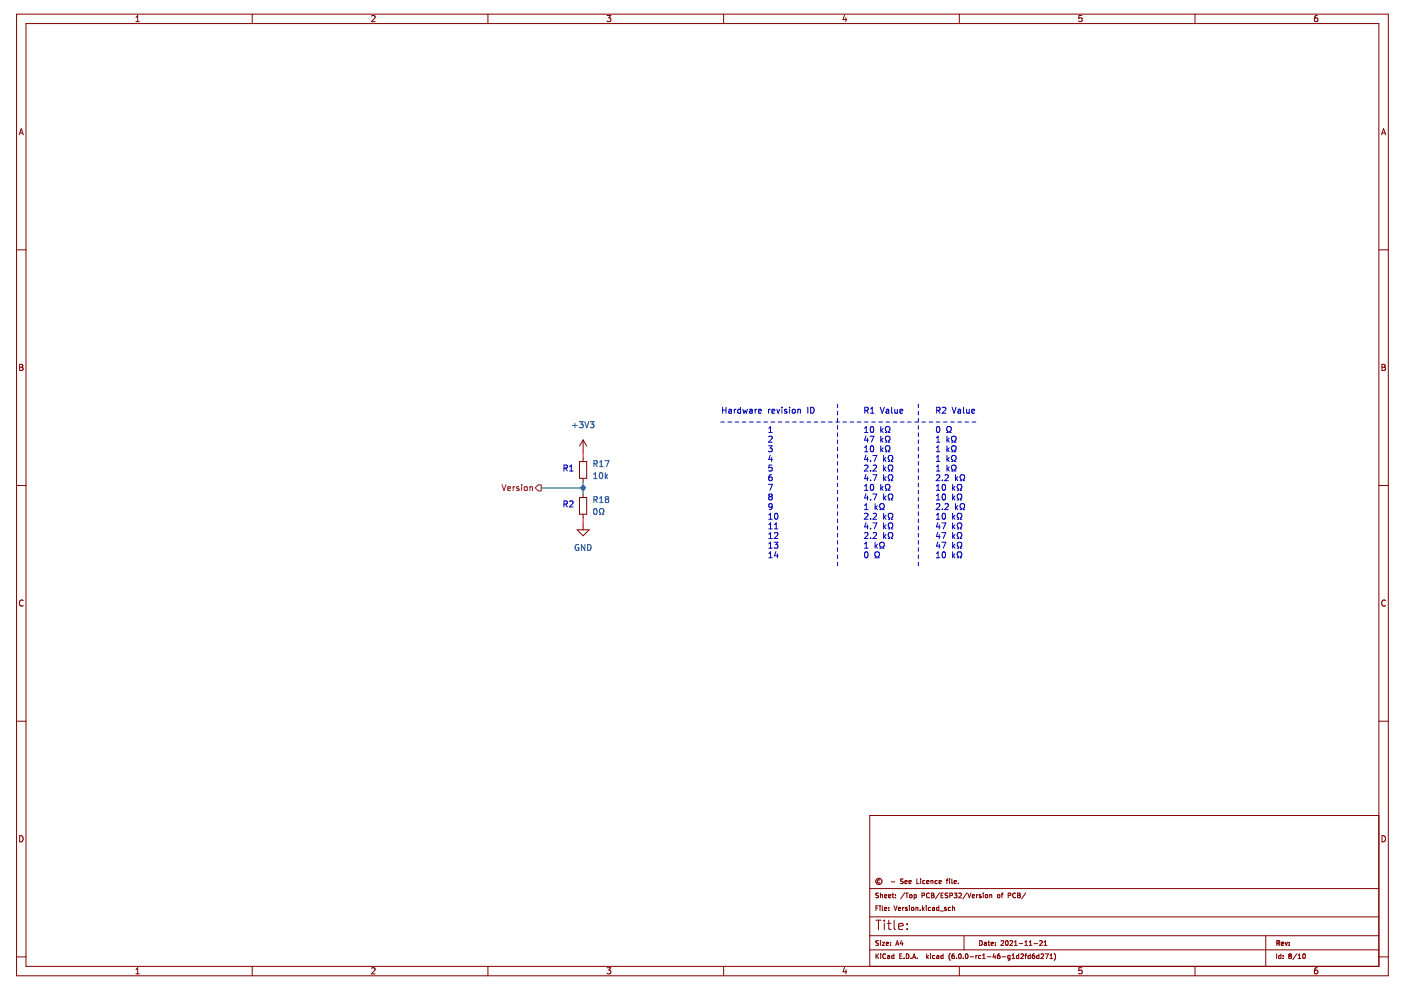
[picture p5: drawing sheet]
<svg xmlns="http://www.w3.org/2000/svg" width="297mm" height="210mm" viewBox="0 0 297 210" stroke-linecap="round" stroke-linejoin="round" font-family="sans-serif">
<path d="M.5 0h296.6v209.9h-296.6z" fill-rule="evenodd" fill="#fff" stroke="#fff" stroke-width=".21"/>
<g fill="none" stroke="#840000" stroke-width=".21">
<path d="M3.5 3h290.8v203.9h-290.8zM5.5 5h286.8v199.9h-286.8zM28.8 4.6h.8M28.8 3.7l.4-.4v1.3M53.5 3v2M78.8 3.4l.5-.1 .2 .4-.8 .9h.8M103.5 3v2M128.7 3.3h.8l-.4 .5 .3 .1v.6l-.1 .1-.6-.1M153.4 3v2M179 3.2l-.3 1h.8M179.4 3.7v.9M203.4 3v2"/>
<path d="M229.4 3.3h-.6l-.1 .6 .6-.1 .1 .7-.2 .1-.5-.1M253.4 3v2M279.3 3.3h-.4l-.2 .3v.7l.2 .3 .5-.1-.1-.7h-.4l-.2 .2M4.1 28.6l.4-1.3 .4 1.3M4.2 28.2h.6M292.9 28.6l.4-1.3 .5 1.3M293 28.2h.7M3.5 53h2M292.3 53h2M4.2 77.2h.4l.2 .3-.2 .4 .2 .1 .1 .3-.2 .2h-.5zM4.2 77.9h.4M293 77.2h.4l.3 .3-.3 .4 .3 .1v.3l-.2 .2h-.5z"/>
<path d="M293 77.9h.4M122.9 97.9h1.5v3.5h-1.5zM123.6 93.3v2.5M123.6 97.1v.8M123.6 93.3l-.7 1.3M123.6 93.3l.8 1.3M3.5 102.9h2M122.4 112.3h2.5l-1.3 1.3zM122.9 105.5h1.5v3.5h-1.5zM123.6 101.4v.8M123.6 104.7v.8M123.6 109v.8"/>
<path d="M123.6 111.1v1.2M292.3 102.9h2M4.9 127.3a.58 .58 0 0 0-.8 .6 .58 .58 0 0 0 .8 .5M293.7 127.3a.58 .58 0 0 0-.8 .6 .58 .58 0 0 0 .8 .5M3.5 152.9h2M292.3 152.9h2M4.2 177.2a.66 .66 0 0 1 .7 .6 .66 .66 0 0 1-.7 .7zM292.3 172.9h-107.9v32M293 177.2a.66 .66 0 0 1 .8 .6 .66 .66 0 0 1-.8 .7zM184.4 198.4h107.9M184.4 194.4h107.9M184.4 188.4h107.9"/>
<path d="M185.7 195.1h1.1M185.7 192.5h.4M186.2 192.1h-.5v1M186.2 199.5h-.5a.42 .42 0 0 0 .5 .6v.3h-.5M186.2 189.4h-.5a.42 .42 0 0 0 .5 .6v.3h-.5M186.2 195.1v2M186.5 186.6a.34 .34 0 0 0-.5 .3 .34 .34 0 0 0 .5 .3M186.6 192.1h.1M186.6 192.4v.7M186.7 189.4v1M186.7 199.4v.1M186.7 199.8v.6"/>
<path d="M186.7 189.8l.4-.1v.7M187.1 199.8h.5l-.5 .6h.5M187.1 192.1v.8l.1 .2M187.5 195.1v.2M187.5 195.8v1.3M187.5 192.7l.5-.1v-.2h-.3l-.2 .1 .1 .5h.4M187.5 190l.5-.1v-.2h-.3l-.2 .1 .1 .5h.4M188.1 195.8h.8M188.4 190l.5-.1-.1-.2h-.3l-.1 .1v.5h.4M188.4 192.4v.1M188.4 193v.1M188.4 195.1v1.7l.1 .2 .4 .1"/>
<path d="M188.8 199.8v.1M189 187h.7M189.1 189.7h.4M189.3 189.4v.8l.2 .2M189.5 192.1l.4 1 .3-1M189.6 195.1v1.7l.3 .3M189.9 190.3v.1M189.9 189.7v.1M190.5 192.7l.5-.1-.1-.2h-.3l-.1 .1v.5h.4M190.5 196.4l1-.2-.1-.3-.6-.1-.3 .3 .1 .9h.8M191.1 199.4l-.2 .7h.6M191.3 199.8v.6"/>
<path d="M191.4 192.4v.7M191.5 186.4h-.5a.42 .42 0 0 0 .4 .6v.3h-.5M191.7 192.4l-.3 .2M191.8 189.3l-.8 1.3M191.9 187l.4-.1v-.2h-.3l-.1 .1v.5h.4M192 189.4h.6M192.3 189.4v1M192.3 192.4h-.2l-.1 .2 .4 .3M192.3 196.9v.2M192.3 195.9v.2M192.4 192.9l-.2 .2-.2-.1M192.4 192.9h.1"/>
<path d="M192.7 187l.5-.1-.1-.2h-.2l-.2 .1 .1 .5h.3M192.8 192.1h.1M192.8 192.4v.7M192.9 189.8h.4v.5h-.4zM193.3 192.5h.4v.5h-.4zM193.8 189.7h.3l.2 .2-.1 .4h-.4M193.8 189.7v1M194.2 192.5l.4-.1v.7M194.2 192.4v.7M194.4 186.4v1h.5M195.1 193v.1M195.2 186.4h.1"/>
<path d="M195.2 186.7v.7M195.5 189.9l.5-.1v-.4h-.5v1M195.6 192.1v1M195.7 192.7l.3 .4M196 192.4l-.4 .4M196.1 186.7h-.3l-.2 .2 .1 .4h.4M196.4 192.1h.1M196.4 192.4v.7M196.5 187l.5-.1-.1-.2h-.3l-.1 .1v.5h.4M197 189.4a.44 .44 0 0 0-.6 .5 .44 .44 0 0 0 .6 .4M197.3 192.4h-.3l-.2 .2 .1 .4h.4M197.4 186.8l.4-.1v.7"/>
<path d="M197.4 186.7v.7M197.5 189.4h.3l.2 .1-.2 .3 .2 .4-.1 .2h-.4zM197.5 189.8h.3M197.7 192.4h.4v.7M198.1 192.6l-.4 .2 .1 .3 .3-.1M198.7 186.7h-.3l-.2 .2 .1 .4h.4M199 192.1v1M199 192.4h-.2l-.2 .2 .1 .4h.3M199.1 187l.5-.1-.1-.2h-.3l-.1 .1v.5h.4M199.2 189.3l-.9 1.3M199.3 193.1h.7M199.5 189.8h.4"/>
<path d="M200 189.4h-.5v1h.5M200.6 192.4h-.2l-.2 .2 .5 .3M200.6 186.7h.4M200.7 192.9l-.2 .2-.3-.1M200.7 192.9h.1M201 189.4h-.6a.42 .42 0 0 0 .5 .6v.3h-.5M201 186.4l-.2 .1v.9M201.3 186.4h.1M201.3 186.7v.7M201.4 189.9l.5-.1v-.4h-.5v1M201.5 192.4h-.3l-.2 .2 .1 .4h.4M201.8 186.4v.8l.2 .2"/>
<path d="M202 192.5l.3-.1 .1 .7M202 192.1v1M202.3 189.4h.6l-.3 .3 .3 .1v.5h-.6M202.3 187l.5-.1-.1-.2h-.3l-.1 .1v.5h.4M203.2 187.3v.1M203.3 189.4h.4l.2 .2-.7 .8h.7M204.4 198.4v3M205 189.3l-.9 1.3M205.2 189.4l.3 1 .4-1M206.1 190l.5-.1v-.2h-.3l-.2 .1 .1 .5h.4M207 189.7v.7M207.3 189.7l-.3 .2"/>
<path d="M207.7 199.4a.5 .5 0 0 1 .6 .5 .5 .5 0 0 1-.6 .5zM208 189.7l-.4 .1 .4 .3v.2h-.4M208.5 189.4h.1M208.5 189.7v.7M208.7 199.8h.4v.6M208.9 189.8h.5l-.1 .5h-.4zM209.5 199.8h.4M209.6 199.4v.9l.3 .1M209.9 189.8l.3-.1 .1 .7M209.9 189.7v.7M211 199.8v.1M211.5 189.8h.4v.5h-.4z"/>
<path d="M211.6 189.7l-.1 .1M212.2 199.5l.4-.1 .2 .3-.6 .7h.6M212.3 189.7h.4M212.7 189.4l-.3 .1v.9M213.3 199.5l.1-.1a.49 .49 0 0 1 .4 .6 .49 .49 0 0 1-.5 .4l-.1-.3zM213.8 189.9l.4-.1 .1-.4h-.5v1M214.1 199.5l.4-.1 .2 .3-.6 .7h.6M215.1 199.7l.3-.3v1M215.3 189.4a.44 .44 0 0 0-.6 .5 .44 .44 0 0 0 .6 .4M215.8 189.8h.3M216.2 189.8h-.1M216.2 189.7v.1"/>
<path d="M216.2 189.7v-.3h-.4v1l.5-.1v-.3l-.2-.2M217.3 199.7l.3-.3v1M217.5 189.3l-.9 1.3M218.2 199.7l.3-.3v1M220.4 199.5l.4-.1 .2 .3-.6 .7h.6M221.4 199.7l.3-.3v1M268.4 198.4v6.5M3.5 202.9h2M28.8 205.6l.4-.4v1.3M28.8 206.5h.8M53.5 204.9v2M78.8 205.3l.5-.1 .2 .4-.8 .9h.8"/>
<path d="M103.5 204.9v2M128.7 205.2h.8l-.4 .5 .3 .1v.6l-.1 .1-.6-.1M153.4 204.9v2M179 205.1l-.3 .9h.8M179.4 205.6v.9M184.4 201.4h107.9M185.7 202.2v1M185.9 202.7l.4 .5M186.3 202.2l-.6 .6M186.7 202.2v.1M186.7 202.6v.6M187.7 202.3a.45 .45 0 0 0-.6 .5 .45 .45 0 0 0 .7 .3"/>
<path d="M187.7 202.3h.1M187.9 200.1l.5-.1-.1-.2h-.2l-.2 .1 .1 .5h.3M188.2 202.6h.3l.1 .1v.5h-.3l-.1-.3 .4-.1M188.8 200.4h.1M189.5 202.2v1h-.4v-.5l.4-.1M189.9 200.4l.3-1 .4 1M190 200.2h.5M190.8 202.7h.3M191.2 202.2h-.4v1h.4M191.7 203.1v.1M192.1 202.2a.5 .5 0 0 1 .6 .5 .5 .5 0 0 1-.6 .5zM193.1 203.1v.1"/>
<path d="M193.5 203.2l.3-1 .3 1M193.6 203h.5M194.5 203.1v.1M196.5 202.2v1M196.6 202.9l.3 .3M196.9 202.6l-.4 .4M197.3 202.2v.1M197.3 202.6v.6M198.2 202.6h-.3l-.2 .2 .1 .4h.4M198.6 202.6h.3l.1 .1v.5h-.3l-.1-.3 .4-.1M200 202.2v1h-.4l-.1-.5 .5-.1M201.5 202.1a1.15 1.15 0 0 0 0 1.5"/>
<path d="M202.3 202.2l-.4 .3-.1 .6 .2 .1 .3-.1v-.4l-.3-.1-.2 .2M202.8 203.1v.1M203.3 202.3l.2-.1a.49 .49 0 0 1 .3 .6 .49 .49 0 0 1-.4 .4l-.2-.3zM203.4 204.9v2M204.2 203.1v.1M204.8 202.3l.1-.1a.49 .49 0 0 1 .4 .6 .49 .49 0 0 1-.5 .4l-.1-.3zM205.7 202.9h.7M206.9 202.6v.6M207.2 202.6l-.3 .2M207.9 202.6h-.2l-.2 .2 .1 .4h.3M208.3 202.5l.3-.3v1M208.3 203.2h.6"/>
<path d="M209.1 200l-.4 .2 .1 .2h.3M209.3 202.9h.8M210.1 200.1l.5-.1v-.2h-.3l-.2 .1 .1 .5h.4M210.8 202.2l-.3 .7h.6M211 202.6v.6M211 200.4h.1M211.9 202.2l-.4 .3v.6l.2 .1 .3-.1-.1-.4-.2-.1-.2 .2M212.5 202.9h.7M214.1 202.6h-.3l-.1 .2 .1 .4h.3M214.1 202.6v.8l-.2 .2-.2-.1M214.6 203.2h.5M214.6 202.5l.2-.3v1"/>
<path d="M215.1 200.4h.6M216 202.2v1h-.4v-.5l.4-.1M216.1 200.1h.7M216.4 202.3l.4-.1 .2 .3-.6 .7h.6M217.3 200.4h.5M217.3 202.6h.4M217.7 202.2l-.3 .2v.8M218.2 200.4h.6M218.4 202.2v1h-.4v-.5l.4-.1M219 202.3l-.2 .8 .2 .1 .4-.1-.1-.4-.3-.1-.2 .2M219 202.3h.1M219.2 200.1h.8"/>
<path d="M219.3 202.2l-.3 .1M220.3 202.2v1h-.4l-.1-.5 .5-.1M220.7 202.3l.4-.1 .2 .3-.6 .7h.6M221.4 200.4h.5M221.6 202.2h.7l-.5 1M222.6 203.2h.6M222.6 202.5l.3-.3v1M223.5 202.1a1.15 1.15 0 0 1 0 1.5M229.4 205.2h-.6l-.1 .6 .6-.1 .1 .7-.2 .1-.5-.1M253.4 204.9v2M270.7 202.2v1M271.6 202.2v1h-.4v-.5l.4-.1"/>
<path d="M272.1 203.1v.1M272.1 202.6v.1M273.4 202.7l-.2 .2 .2 .3 .4-.1-.2-.4M273.4 202.7l-.2-.2 .2-.3 .4 .2-.2 .3M273.4 202.7h.2M275 202.2l-.9 1.3M275.2 203.2h.6M275.2 202.5l.3-.3v1M276.3 202.3l.1-.1a.49 .49 0 0 1 .4 .6 .49 .49 0 0 1-.5 .4l-.1-.3zM276.3 202.3h.1M279.3 205.2h-.4l-.2 .3v.7l.2 .3 .5-.1-.1-.7h-.4l-.2 .2M292.3 202.9h2"/>
<circle cx="186.3" cy="186.9" r=".67"/>
</g>
<path d="M270.7 200l.5-.1 .1-.4-.6-.1v1M271 200l.3 .4M272.5 199.8l.2 .6 .3-.6M273.3 199.8v.1M271.7 200.1l.5-.1-.1-.2h-.3l-.1 .1v.5h.4M273.3 200.4h.1" fill="none" stroke="#840000" stroke-width=".26"/>
<g fill="none" stroke="#006464" stroke-width=".21">
<path d="M121.4 90.2h1M121.9 89.7v1M122.8 89.4h.8l-.4 .5 .4 .1v.6l-.2 .1-.6-.1M124 89.4l.4 1.3 .4-1.3M125.1 89.4h.8l-.4 .5 .4 .1v.6l-.2 .1-.6-.1M125.9 98.3h.6l.1-.5-.7-.1v1.2M126.2 98.3l.4 .6M127.1 98l.4-.3v1.2M127.1 98.9h.8M128.3 97.7h.8l-.5 1.2M122.7 115.5a.58 .58 0 0 0-.8 .6 .58 .58 0 0 0 .8 .5v-.4h-.2M124 115.4v1.3l-.7-1.3v1.3"/>
<path d="M124.6 115.4a.64 .64 0 0 1 .7 .7 .64 .64 0 0 1-.7 .6zM125.9 101.5h.7M125.9 100.6l.3-.4v1.3M125.9 106l.6-.1 .1-.5-.7-.1v1.3M126 107.9l.2-.1a.68 .68 0 0 1 .4 .7 .68 .68 0 0 1-.4 .6l-.3-.5zM126.2 106l.4 .6M127.1 109.1h.3v-.2a.54 .54 0 0 1-.3-.8 .54 .54 0 0 1 .8-.2l.1 .6-.3 .4v.2h.3M127.1 106.6h.8M127.1 105.7l.4-.4v1.3M127.2 100.3l.2-.1a.68 .68 0 0 1 .4 .6 .68 .68 0 0 1-.4 .7l-.3-.5zM128.3 100.2v1.3M128.5 101l.3 .5"/>
<path d="M128.6 105.8l-.3-.2 .3-.3h.2l.3 .2-.3 .3M128.6 105.8l-.3 .3 .1 .3 .2 .2h.2l.3-.3-.1-.3-.2-.2M128.6 105.8h.2M128.8 100.6l-.5 .5"/>
</g>
<path d="M106.4 102.8l.5 1.2 .4-1.2M107.6 103.6l.7-.1-.1-.3h-.4l-.2 .2 .1 .6h.5M108.8 103.2v.8M109.2 103.2l-.4 .2M110 103.2h-.3l-.2 .2 .1 .1 .4 .2v.3h-.5M110.6 102.8v.1M110.6 103.2v.8M111.2 103.3l.2-.1 .4 .1-.1 .7-.5-.1zM112.4 103.3l.4-.1 .1 .8M112.4 103.2v.8M114.1 102.8h.6v1.3h-.6l-.6-.7z" fill="none" stroke="#725600" stroke-width=".21"/>
<g fill="none" stroke="#0000c2" stroke-width=".21">
<path d="M119.6 99.3l.6-.1v-.5l-.6-.1v1.3M119.9 99.3l.4 .6M120.8 99.9h.7M120.8 99l.3-.4v1.3M152.8 89.5h.8M153.2 86.3v1.3M153.2 87h.7M153.9 86.3v1.3M154.3 89.5h.8M154.5 86.8h.5l.1 .8M155.1 87.1l-.6 .2 .2 .3h.4M155.7 86.8v.8"/>
<path d="M155.9 89.5h.7M156 86.8l-.3 .2M157 86.8h-.3l-.3 .2 .1 .6h.5M157 86.3v1.3M157.4 89.5h.8M157.5 86.8l.2 .8 .3-.6 .2 .6 .3-.8M158.9 89.5h.8M158.9 86.8h.5l.1 .8M159.5 87.1l-.6 .2 .2 .3h.4M160.1 86.8v.8M160.4 89.5h.8M160.5 86.8l-.4 .2"/>
<path d="M160.8 87.2l.6-.1v-.3h-.4l-.2 .2 .1 .6h.5M162 89.5h.7M162.9 86.8v.8M162.9 94.5h.8l-.4 .5 .4 .1v.6l-.2 .1-.6-.1M163 90.8l.4-.4v1.3M163 91.7h.7M163 92.6l.5-.1 .2 .3-.8 .9h.8M163.3 86.8l-.4 .2M163.3 96.5l-.3 .9h.8M163.5 89.5h.7M163.6 97v.8M163.7 87.2l.6-.1-.1-.3h-.4l-.1 .2v.6h.5"/>
<path d="M163.7 98.6h-.6l-.1 .6h.6l.1 .6-.2 .1-.5-.1M164.7 86.8l.3 .8 .3-.8M165 89.5h.8M165.8 86.3v.2M165.8 86.8v.8M166.5 89.5h.8M166.8 86.8h-.3l-.2 .2 .1 .1 .4 .2v.3h-.5M167.4 86.3v.2M167.4 86.8v.8M168 86.9l.2-.1 .4 .1-.1 .7-.5-.1zM168.1 89.5h.7M169.2 86.9l.4-.1 .1 .8"/>
<path d="M169.2 86.8v.8M169.6 89.5h.7M171.1 89.5h.8M171.3 86.3v1.3M171.9 86.3a.64 .64 0 0 1 .7 .7 .64 .64 0 0 1-.7 .6zM172.6 89.5h.8M174.1 89.5h.8M175.7 89.5h.7M177.2 89.5h.8M177.6 85.7v.7M177.6 87.2v.8M177.6 88.7v.8"/>
<path d="M177.6 90.2v.8M177.6 91.8v.7M177.6 93.3v.8M177.6 94.8v.8M177.6 96.3v.8M177.6 97.9v.7M177.6 99.4v.7M178.7 89.5h.8M180.2 89.5h.8M181.8 89.5h.7M183.3 89.5h.7M183.3 98.7l.5-.1 .2 .4-.8 .9h.8"/>
<path d="M183.3 91.7h.7M183.3 90.8l.4-.4v1.3M183.3 94.9l.4-.4v1.3M183.3 95.8h.7M183.4 87h.6v-.5l-.6-.2v1.3M183.6 92.4l-.3 .9h.8M183.6 96.5l-.3 .9h.8M183.7 87l.4 .6M183.9 92.9v.8M183.9 97v.8M184.5 92.5h.8l-.5 1.2M184.6 87.6h.7"/>
<path d="M184.6 86.7l.3-.4v1.3M184.6 97.7v.1M184.6 99.8v.1M184.7 94.6l.1-.1a.68 .68 0 0 1 .5 .7 .68 .68 0 0 1-.5 .6 .84 .84 0 0 1-.1-1.2zM184.7 90.5l.1-.1a.68 .68 0 0 1 .5 .7 .68 .68 0 0 1-.5 .6 .84 .84 0 0 1-.1-1.2zM184.8 89.5h.8M185.1 96.6h.8l-.5 1.2M185.1 98.7l.5-.1 .2 .4-.7 .9h.7M186.3 89.5h.8M186.6 86.3l.5 1.3 .4-1.3M186.8 90.4v1.3M186.8 92.5v1.2"/>
<path d="M186.8 94.5v1.3M186.9 91.2l.3 .5M186.9 93.3l.3 .4M186.9 95.3l.3 .5M187.2 90.9l-.4 .4M187.2 92.9l-.4 .5M187.2 94.9l-.4 .5M187.4 96.6v1.2M187.4 98.6v1.3M187.5 97.3l.3 .5M187.5 99.4l.3 .5M187.7 91.7h.3v-.2a.54 .54 0 0 1-.3-.8 .54 .54 0 0 1 .8-.2l.2 .6-.3 .4v.2h.3"/>
<path d="M187.7 93.7h.3v-.2a.54 .54 0 0 1-.3-.7 .54 .54 0 0 1 .8-.3l.2 .6-.3 .4v.2h.3M187.7 95.8h.3v-.3a.54 .54 0 0 1-.3-.7 .54 .54 0 0 1 .8-.2l.2 .6-.3 .3v.3h.3M187.8 97l-.4 .5M187.8 99l-.4 .5M187.9 89.5h.7M187.9 86.8h.5v.8M188.3 97.8h.3v-.2a.54 .54 0 0 1-.2-.7 .54 .54 0 0 1 .7-.3l.2 .6-.3 .4v.2h.3M188.3 99.9h.3v-.3a.54 .54 0 0 1-.2-.7 .54 .54 0 0 1 .7-.2l.2 .6-.3 .3v.3h.3M188.4 87.1l-.6 .2 .2 .3h.4M189 86.3v1.1l.2 .2M189.4 89.5h.7M189.7 86.8l.1 .8 .5-.1"/>
<path d="M190.3 86.8v.8M190.8 87.2l.6-.1-.1-.3h-.3l-.2 .2 .1 .6h.4M190.9 89.5h.8M192.4 89.5h.8M194.7 88.7v.8h-.8M194.7 85.7v.7M194.7 87.2v.8M194.7 90.2v.8M194.7 91.8v.7M194.7 93.3v.8M194.7 94.8v.8M194.7 96.3v.8"/>
<path d="M194.7 97.9v.7M194.7 99.4v.7M195.5 89.5h.7M197 89.5h.8M198.5 89.5h.8M198.5 92.8l.4-.3v1.2M198.5 93.7h.8M198.5 94.9l.4-.4v1.3M198.5 96.9l.4-.3v1.2M198.5 99l.4-.4v1.3M198.5 95.8h.8M198.5 97.8h.8"/>
<path d="M198.5 99.9h.8M198.6 87h.6l.1-.5-.7-.2v1.3M198.7 90.6l.1-.2a.68 .68 0 0 1 .5 .7 .68 .68 0 0 1-.5 .6l-.3-.5zM198.9 87l.4 .6M199.8 86.5l.5-.2 .2 .4-.8 .9h.8M200 89.5h.8M200.7 91.7h.3v-.2a.54 .54 0 0 1-.3-.8 .54 .54 0 0 1 .8-.2l.2 .6-.3 .4v.2h.3M200.8 92.5v1.2M200.8 94.5v1.3M200.8 96.6v1.2M200.8 98.6v1.3M200.9 93.3l.4 .4"/>
<path d="M200.9 95.3l.4 .5M200.9 97.3l.4 .5M200.9 99.4l.4 .5M201.3 92.9l-.5 .5M201.3 94.9l-.5 .5M201.3 97l-.5 .5M201.3 99l-.5 .5M201.6 89.5h.7M201.7 93.7h.3v-.2a.54 .54 0 0 1-.2-.7 .54 .54 0 0 1 .7-.3l.2 .6-.3 .4v.2h.3M201.7 95.8h.3v-.3a.54 .54 0 0 1-.2-.7 .54 .54 0 0 1 .7-.2l.2 .6-.3 .3v.3h.3M201.7 97.8h.3v-.2a.54 .54 0 0 1-.2-.7 .54 .54 0 0 1 .7-.3l.2 .6-.3 .4v.2h.3M201.7 99.9h.3v-.3a.54 .54 0 0 1-.2-.7 .54 .54 0 0 1 .7-.2l.2 .6-.3 .3v.3h.3"/>
<path d="M201.9 86.3l.4 1.3 .4-1.3M203.1 89.5h.7M203.1 86.8h.5l.1 .8M203.7 87.1l-.6 .2 .2 .3h.4M204.3 86.3v1.1l.2 .2M204.6 89.5h.8M204.9 86.8l.1 .8 .5-.1M205.5 86.8v.8M206 87.2l.6-.1v-.3h-.4l-.2 .2 .1 .6h.5M206.1 89.5h.8M119.6 106.9l.6-.1v-.5l-.6-.1v1.3M119.9 106.9l.4 .6"/>
<path d="M120.8 106.3l.5-.1 .2 .4-.8 .9h.8M162.9 102.7h.9l-.6 1.3M163 109.2l.4-.4v1.3M163 111.2l.4-.3v1.2M163 113.3l.4-.4v1.3M163 115.3l.4-.3v1.2M163 117.4l.4-.4v1.3M163 110.1h.7M163 112.1h.7M163 114.2h.7M163 116.2h.7M163 118.3h.7"/>
<path d="M163.2 105.3l-.2-.3 .2-.3h.3l.2 .3-.2 .3M163.2 105.3l-.2 .2v.3l.2 .2h.3l.2-.2v-.4l-.2-.1M163.2 105.3h.3M163.6 100.7h-.4l-.1 .3-.1 .7 .2 .2 .5-.1-.1-.6-.4-.1-.2 .3M163.7 107.3l-.2 .3-.4-.1v-.6l.4-.1 .2 .2v.7l-.2 .3-.4 .1M164.1 115h.8l-.4 .4 .4 .2v.5l-.2 .1-.6-.1M164.2 113l.5-.1 .2 .4-.8 .9h.8M164.2 112.1h.7M164.2 111.2l.4-.3v1.2M164.3 108.9l.2-.1a.68 .68 0 0 1 .4 .7 .68 .68 0 0 1-.4 .6l-.3-.5zM164.5 116.9l-.3 .9h.8M164.8 117.4v.9"/>
<path d="M177.6 100.9v.8M177.6 102.4v.8M177.6 104v.7M177.6 105.5v.7M177.6 107v.8M177.6 108.5v.8M177.6 110v.8M177.6 111.6v.7M177.6 113.1v.8M177.6 114.6v.8M177.6 116.1v.8M177.6 117.7v.7"/>
<path d="M177.6 119.2v.7M183.3 103.1l.4-.4v1.3M183.3 107.1l.4-.3v1.3M183.3 115.3l.4-.3v1.2M183.3 108.9l.5-.1 .2 .4-.8 .9h.8M183.3 113l.5-.1 .2 .4-.8 .9h.8M183.3 104h.7M183.3 108.1h.7M183.3 116.2h.7M183.4 117.1l.2-.1a.68 .68 0 0 1 .4 .6 .68 .68 0 0 1-.4 .7l-.3-.5zM183.6 100.6l-.3 .9h.8M183.6 104.7l-.3 .9h.8"/>
<path d="M183.6 110.8l-.3 .9h.8M183.9 101.1v.8M183.9 105.2v.8M183.9 111.3v.8M184.6 101.8v.1M184.6 105.9v.1M184.6 110v.1M184.6 112v.1M184.6 114.1v.1M184.7 102.8l.1-.1a.68 .68 0 0 1 .5 .6 .68 .68 0 0 1-.5 .7 .84 .84 0 0 1-.1-1.2zM185.1 100.7h.8l-.5 1.2M185.1 104.7h.8l-.5 1.3"/>
<path d="M185.1 110.9h.8l-.5 1.2M185.1 108.9l.5-.1 .2 .4-.7 .9h.7M185.1 113l.5-.1 .2 .4-.7 .9h.7M185.5 118.3h.3v-.3a.54 .54 0 0 1-.3-.7 .54 .54 0 0 1 .8-.2l.1 .6-.3 .3v.3h.3M185.5 106.8v1.3M185.5 115v1.2M185.7 107.6l.3 .5M185.7 115.7l.3 .5M186 107.2l-.5 .5M186 115.4l-.5 .5M186.5 116.2h.3v-.2a.54 .54 0 0 1-.3-.8 .54 .54 0 0 1 .8-.2l.2 .6-.3 .4v.2h.3M186.5 108.1h.3v-.3a.54 .54 0 0 1-.3-.7 .54 .54 0 0 1 .8-.3l.2 .6-.3 .4v.3h.3"/>
<path d="M186.8 102.7v1.3M186.9 103.5l.3 .5M187.2 103.1l-.4 .5M187.4 100.7v1.2M187.4 104.7v1.3M187.4 108.8v1.3M187.4 110.9v1.2M187.4 112.9v1.3M187.5 101.4l.3 .5M187.5 105.5l.3 .5M187.5 109.6l.3 .5M187.5 111.7l.3 .4"/>
<path d="M187.5 113.7l.3 .5M187.7 104h.3v-.3a.54 .54 0 0 1-.3-.7 .54 .54 0 0 1 .8-.2l.2 .6-.3 .3v.3h.3M187.8 105.2l-.4 .4M187.8 101.1l-.4 .5M187.8 109.2l-.4 .5M187.8 111.3l-.4 .5M187.8 113.3l-.4 .5M188.3 101.9h.3v-.2a.54 .54 0 0 1-.2-.8 .54 .54 0 0 1 .7-.2l.2 .6-.3 .4v.2h.3M188.3 106h.3v-.2a.54 .54 0 0 1-.2-.8 .54 .54 0 0 1 .7-.2l.2 .6-.3 .4v.2h.3M188.3 110.1h.3v-.2a.54 .54 0 0 1-.2-.8 .54 .54 0 0 1 .7-.2l.2 .6-.3 .4v.2h.3M188.3 112.1h.3v-.2a.54 .54 0 0 1-.2-.7 .54 .54 0 0 1 .7-.3l.2 .6-.3 .4v.2h.3M188.3 114.2h.3v-.3a.54 .54 0 0 1-.2-.7 .54 .54 0 0 1 .7-.2l.2 .6-.3 .3v.3h.3"/>
<path d="M194.7 100.9v.8M194.7 102.4v.8M194.7 104v.7M194.7 105.5v.7M194.7 107v.8M194.7 108.5v.8M194.7 110v.8M194.7 111.6v.7M194.7 113.1v.8M194.7 114.6v.8M194.7 116.1v.8M194.7 117.7v.7"/>
<path d="M194.7 119.2v.7M198.5 100.8l.5-.1 .3 .3-.8 .9h.8M198.5 106.9l.5-.1 .3 .3-.8 1h.8M198.5 103.1l.4-.4v1.3M198.5 105.1l.4-.4v1.3M198.5 109.2l.4-.4v1.3M198.5 117.4l.4-.4v1.3M198.5 104h.8M198.5 106h.8M198.5 110.1h.8M198.5 118.3h.8M198.8 110.8l-.3 .9h.8"/>
<path d="M198.8 112.9l-.3 .9h.8M198.8 114.9l-.3 .9h.8M199.1 111.3v.8M199.1 113.3v.9M199.1 115.4v.8M199.7 110.9h.8l-.5 1.2M199.7 112.9h.8l-.5 1.3M199.7 115h.8l-.5 1.2M199.8 101.8v.1M199.8 107.9v.2M199.9 102.8l.1-.1a.68 .68 0 0 1 .5 .6 .68 .68 0 0 1-.5 .7l-.3-.5zM199.9 104.9l.1-.2a.68 .68 0 0 1 .5 .7 .68 .68 0 0 1-.5 .6l-.3-.5z"/>
<path d="M199.9 108.9l.1-.1a.68 .68 0 0 1 .5 .7 .68 .68 0 0 1-.5 .6l-.3-.5zM199.9 117.1l.1-.1a.68 .68 0 0 1 .5 .6 .68 .68 0 0 1-.5 .7l-.3-.5zM200.4 100.8l.4-.1 .3 .3-.8 .9h.8M200.4 106.9l.4-.1 .3 .3-.8 1h.8M202 102.7v1.3M202 104.7v1.3M202 108.8v1.3M202 110.9v1.2M202 112.9v1.3M202 115v1.2M202 117v1.3M202.1 103.5l.4 .5"/>
<path d="M202.1 105.5l.4 .5M202.1 109.6l.4 .5M202.1 111.7l.4 .4M202.1 113.7l.4 .5M202.1 115.7l.4 .5M202.1 117.8l.4 .5M202.5 103.1l-.5 .5M202.5 105.2l-.5 .4M202.5 109.2l-.5 .5M202.5 111.3l-.5 .5M202.5 113.3l-.5 .5M202.5 115.4l-.5 .5"/>
<path d="M202.5 117.4l-.5 .5M202.6 100.7v1.2M202.6 106.8v1.3M202.7 101.4l.4 .5M202.7 107.6l.4 .5M203 112.1h.3v-.2a.54 .54 0 0 1-.3-.7 .54 .54 0 0 1 .7-.3l.2 .6-.3 .4v.2h.3M203 104h.3v-.3a.54 .54 0 0 1-.3-.7 .54 .54 0 0 1 .7-.2l.2 .6-.3 .3v.3h.3M203 106h.3v-.2a.54 .54 0 0 1-.3-.8 .54 .54 0 0 1 .7-.2l.2 .6-.3 .4v.2h.3M203 110.1h.3v-.2a.54 .54 0 0 1-.3-.8 .54 .54 0 0 1 .7-.2l.2 .6-.3 .4v.2h.3M203 114.2h.3v-.3a.54 .54 0 0 1-.3-.7 .54 .54 0 0 1 .7-.2l.2 .6-.3 .3v.3h.3M203 116.2h.3v-.2a.54 .54 0 0 1-.3-.8 .54 .54 0 0 1 .7-.2l.2 .6-.3 .4v.2h.3M203 118.3h.3v-.3a.54 .54 0 0 1-.3-.7 .54 .54 0 0 1 .7-.2l.2 .6-.3 .3v.3h.3"/>
<path d="M203.1 101.1l-.5 .5M203.1 107.2l-.5 .5M203.6 108.1h.3v-.3a.54 .54 0 0 1-.3-.7 .54 .54 0 0 1 .7-.3l.2 .6-.3 .4v.3h.3M203.6 101.9h.3v-.2a.54 .54 0 0 1-.3-.8 .54 .54 0 0 1 .7-.2l.2 .6-.3 .4v.2h.3"/>
</g>
<path d="M123.6 95.8v1.3M123.6 109.8v1.3" fill="none" stroke="#f00" stroke-width=".21"/>
<path d="M114.7 103.4h8.9M123.6 102.2v2.5" fill="none" stroke="#009600" stroke-width=".21"/>
<circle cx="123.6" cy="103.4" r=".46" fill="#009600" stroke="#009600" stroke-width=".21"/>
</svg>
